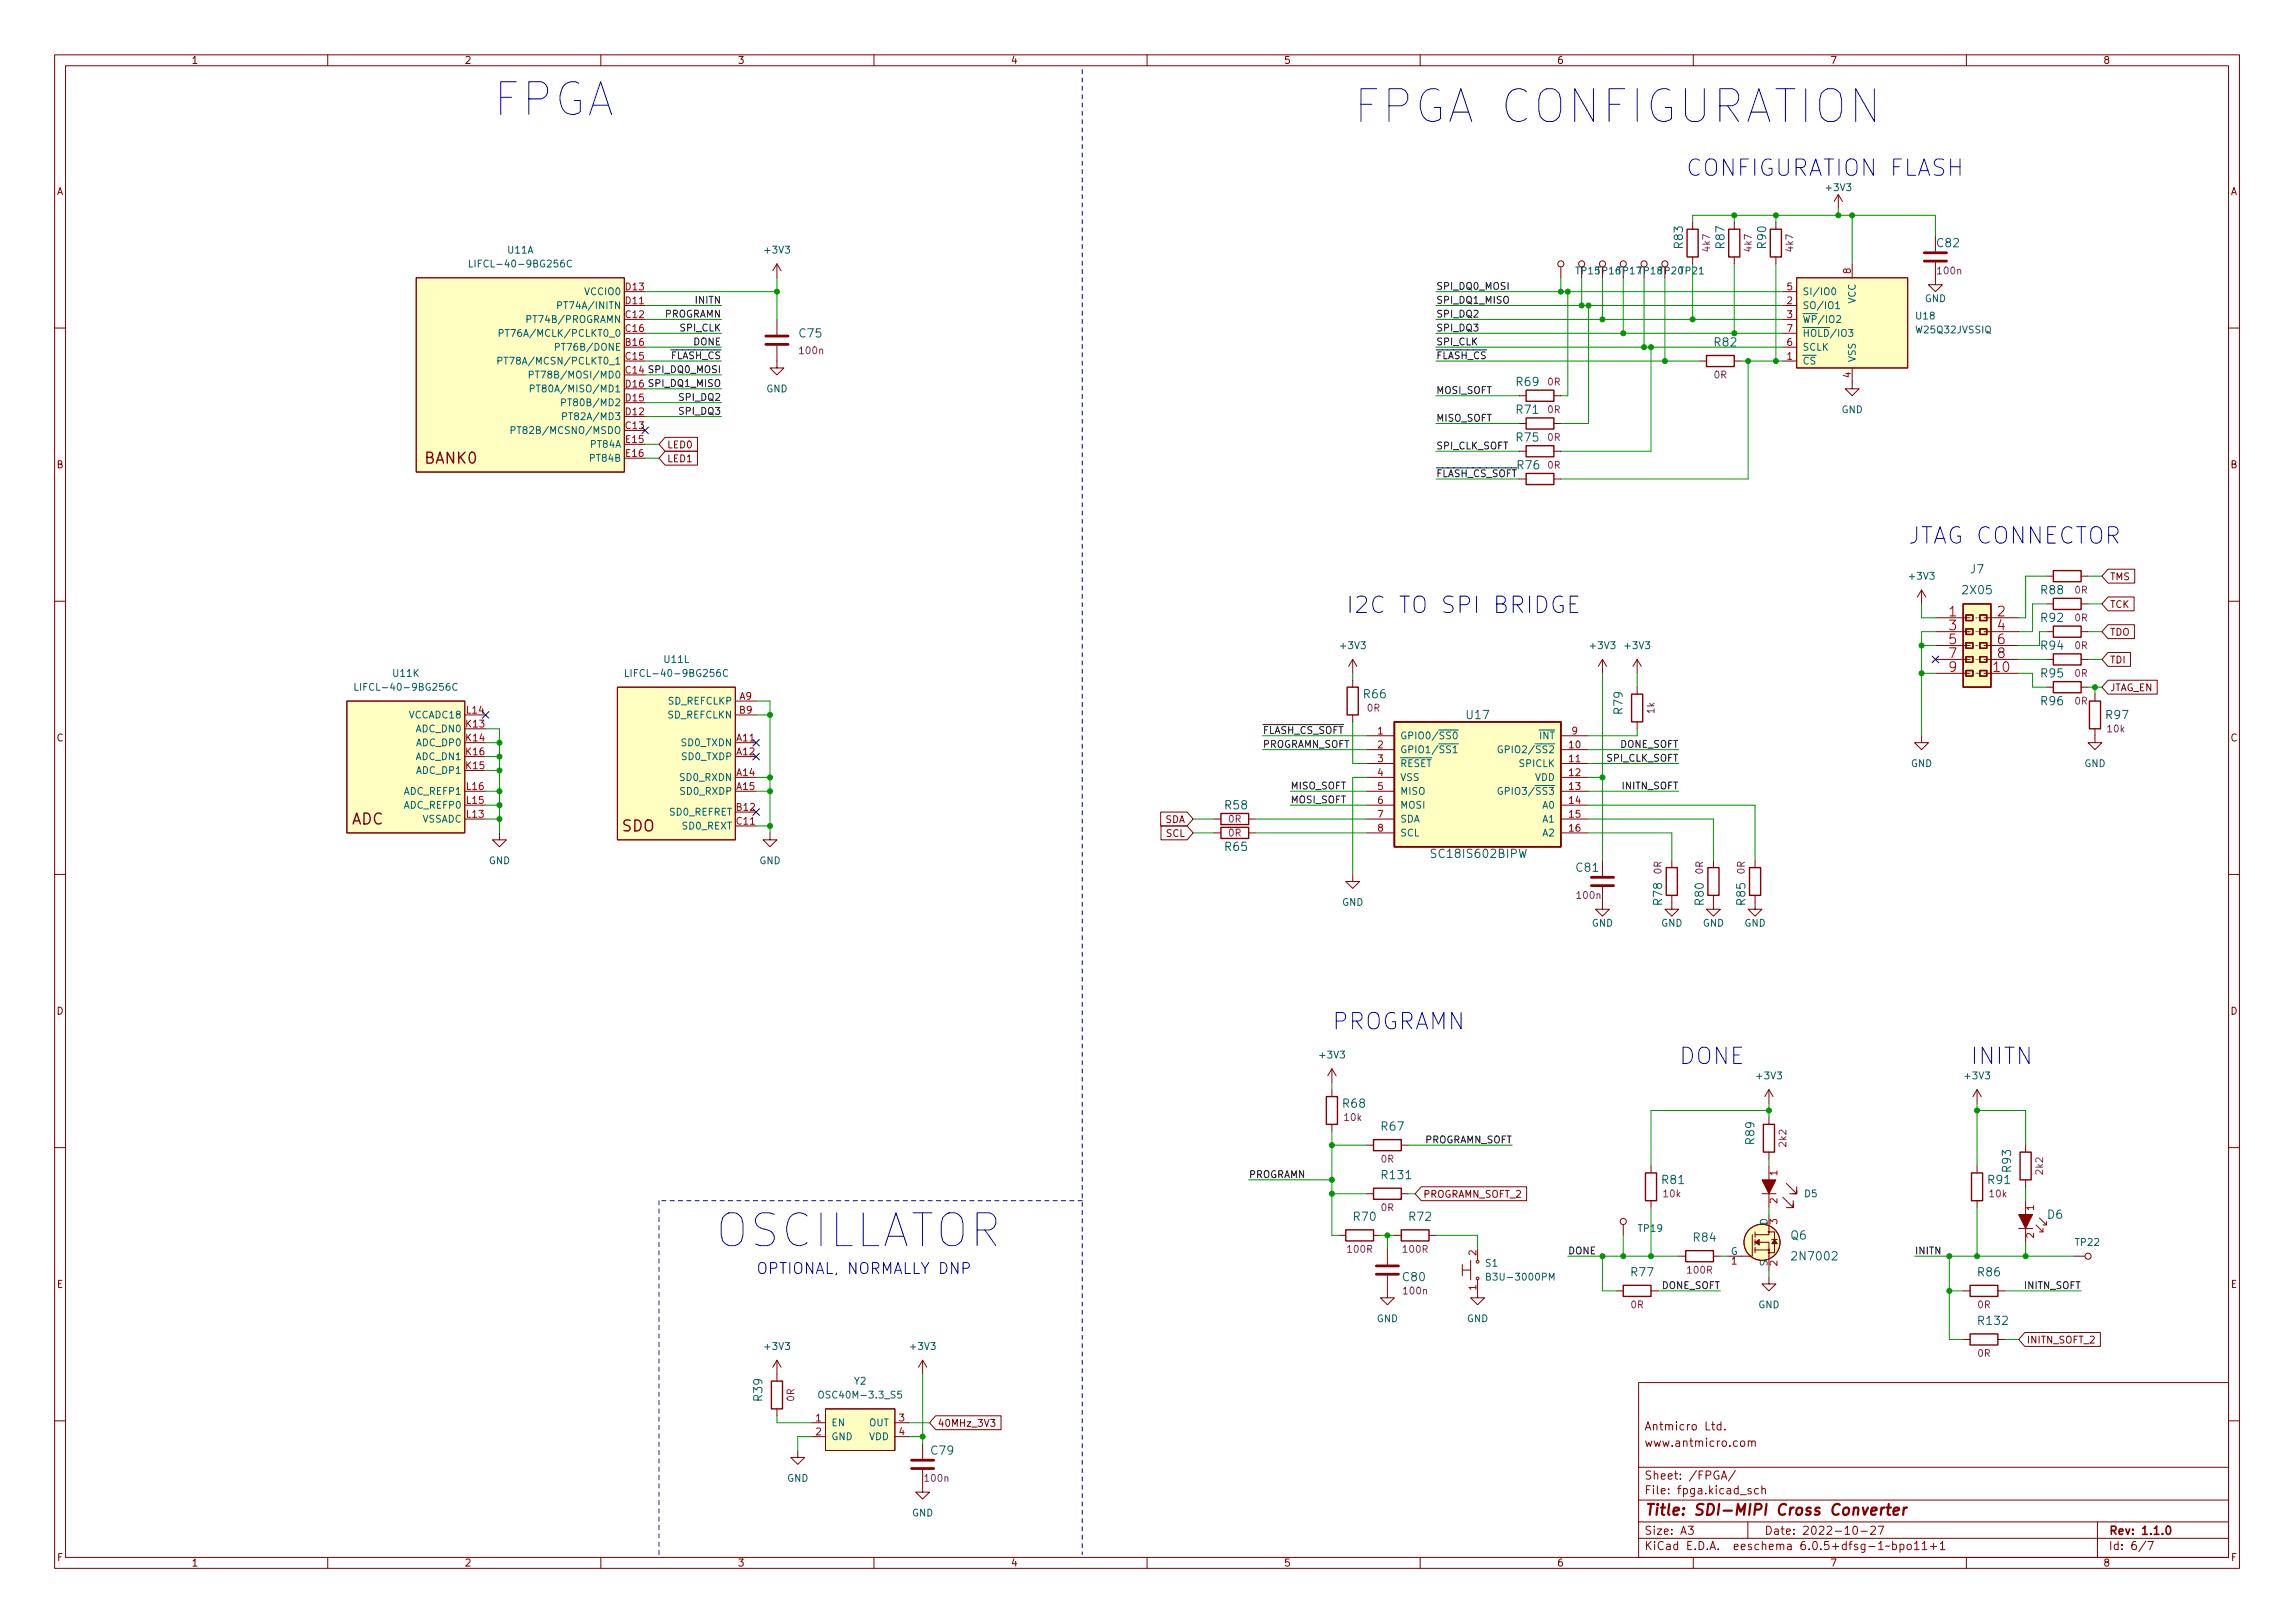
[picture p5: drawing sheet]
<svg xmlns="http://www.w3.org/2000/svg" width="420mm" height="297mm" viewBox="0 0 420 297" stroke-linecap="round" stroke-linejoin="round" font-family="sans-serif">
<defs><g id="words">
<g font-size="8.4" fill="#0000c2">
<text x="90.2" y="21.2">FPGA</text>
<text x="247.6" y="22.5">FPGA CONFIGURATION</text>
<text x="130.8" y="228.3">OSCILLATOR</text>
</g>
<g font-size="4.2" fill="#0000c2">
<text x="308.6" y="32.2">CONFIGURATION FLASH</text>
<text x="349.2" y="99.5">JTAG CONNECTOR</text>
<text x="246.4" y="112.2">I2C TO SPI BRIDGE</text>
<text x="243.8" y="188.4">PROGRAMN</text>
<text x="307.3" y="194.8">DONE</text>
<text x="360.7" y="194.8">INITN</text>
</g>
<g font-size="2.8" fill="#840000">
<text x="77.8" y="84.9">BANK0</text>
<text x="64.3" y="150.9">ADC</text>
<text x="113.8" y="152.2">SDO</text>
<text x="301" y="277.3">Title: SDI-MIPI Cross Converter</text>
</g>
<text font-size="2.8" fill="#0000c2" x="138.4" y="233.2">OPTIONAL, NORMALLY DNP</text>
<g font-size="2.5" fill="#a90000">
<text x="356.8" y="112.8">1</text>
<text x="365.7" y="112.8">2</text>
<text x="356.8" y="115.4">3</text>
<text x="356.8" y="117.9">5</text>
<text x="365.7" y="115.4">4</text>
<text x="365.7" y="117.9">6</text>
<text x="356.8" y="120.4">7</text>
<text x="356.8" y="123">9</text>
<text x="365" y="123">10</text>
<text x="365.7" y="120.4">8</text>
</g>
<g font-size="2.1" fill="#006464">
<text x="308.1" y="45.4" transform="rotate(-90 308.1 45.4)">R83</text>
<text x="315.7" y="45.4" transform="rotate(-90 315.7 45.4)">R87</text>
<text x="323.3" y="45.4" transform="rotate(-90 323.3 45.4)">R90</text>
<text x="354.7" y="45.2">C82</text>
<text x="146.4" y="61.8">C75</text>
<text x="313.9" y="63.4">R82</text>
<text x="277.7" y="70.6">R69</text>
<text x="277.7" y="75.7">R71</text>
<text x="277.7" y="80.8">R75</text>
<text x="277.9" y="85.9">R76</text>
<text x="360.8" y="104.9">J7</text>
<text x="359.5" y="108.7">2X05</text>
<text x="373.7" y="108.7">R88</text>
<text x="373.7" y="113.8">R92</text>
<text x="373.7" y="118.9">R94</text>
<text x="373.7" y="124">R95</text>
<text x="249.7" y="127.8">R66</text>
<text x="268.6" y="131.6">U17</text>
<text x="297.1" y="130.6" transform="rotate(-90 297.1 130.6)">R79</text>
<text x="373.7" y="129.1">R96</text>
<text x="385.6" y="131.6">R97</text>
<text x="224.3" y="148.1">R58</text>
<text x="224.3" y="155.7">R65</text>
<text x="262.5" y="157">SC18IS602BIPW</text>
<text x="288.7" y="159.5">C81</text>
<text x="304.3" y="165.6" transform="rotate(-90 304.3 165.6)">R78</text>
<text x="311.9" y="165.6" transform="rotate(-90 311.9 165.6)">R80</text>
<text x="319.5" y="165.6" transform="rotate(-90 319.5 165.6)">R85</text>
<text x="245.9" y="202.7">R68</text>
<text x="253" y="206.9">R67</text>
<text x="321.2" y="209.4" transform="rotate(-90 321.2 209.4)">R89</text>
<text x="253.1" y="215.8">R131</text>
<text x="368.2" y="214.4" transform="rotate(-90 368.2 214.4)">R93</text>
<text x="304.4" y="216.7">R81</text>
<text x="364" y="216.7">R91</text>
<text x="247.9" y="223.4">R70</text>
<text x="258" y="223.4">R72</text>
<text x="310.1" y="227.2">R84</text>
<text x="327.9" y="226.9">Q6</text>
<text x="374.9" y="223">D6</text>
<text x="298.7" y="233.6">R77</text>
<text x="328.5" y="230.7">2N7002</text>
<text x="362.2" y="233.6">R86</text>
<text x="256.9" y="234.5">C80</text>
<text x="362.3" y="242.5">R132</text>
<text x="139.6" y="256.3" transform="rotate(-90 139.6 256.3)">R39</text>
<text x="170.5" y="266.2">C79</text>
</g>
<g font-size="2.1" fill="#840000">
<text x="301" y="261.8">Antmicro Ltd.</text>
<text x="301" y="264.8">www.antmicro.com</text>
<text x="301" y="273.5">File: fpga.kicad_sch</text>
<text x="301" y="270.8">Sheet: /FPGA/</text>
<text x="301" y="280.9">Size: A3</text>
<text x="323" y="280.9">Date: 2022-10-27</text>
<text x="386" y="280.9">Rev: 1.1.0</text>
<text x="301" y="283.7">KiCad E.D.A. eeschema 6.0.5+dfsg-1~bpo11+1</text>
<text x="386" y="283.7">Id: 6/7</text>
</g>
<g font-size="1.8" fill="#840000">
<text x="35" y="11.7">1</text>
<text x="85" y="11.7">2</text>
<text x="135" y="11.7">3</text>
<text x="185" y="11.7">4</text>
<text x="235" y="11.7">5</text>
<text x="285" y="11.7">6</text>
<text x="335" y="11.7">7</text>
<text x="385" y="11.7">8</text>
<text x="10.3" y="35.7">A</text>
<text x="408.3" y="35.7">A</text>
<text x="122.1" y="82">LED0</text>
<text x="10.3" y="85.7">B</text>
<text x="122.1" y="84.6">LED1</text>
<text x="408.3" y="85.7">B</text>
<text x="386.2" y="106.2">TMS</text>
<text x="386.2" y="111.3">TCK</text>
<text x="386.2" y="116.3">TDO</text>
<text x="386.2" y="121.4">TDI</text>
<text x="386.2" y="126.5">JTAG_EN</text>
<text x="10.3" y="135.7">C</text>
<text x="408.3" y="135.7">C</text>
<text x="213.3" y="150.6">SDA</text>
<text x="213.5" y="153.2">SCL</text>
<text x="10.3" y="185.7">D</text>
<text x="408.3" y="185.7">D</text>
<text x="260.5" y="219.2">PROGRAMN_SOFT_2</text>
<text x="10.4" y="235.7">E</text>
<text x="408.4" y="235.7">E</text>
<text x="371" y="245.9">INITN_SOFT_2</text>
<text x="171.6" y="261.1">40MHz_3V3</text>
<text x="10.4" y="285.7">F</text>
<text x="35" y="286.7">1</text>
<text x="85" y="286.7">2</text>
<text x="135" y="286.7">3</text>
<text x="185" y="286.7">4</text>
<text x="235" y="286.7">5</text>
<text x="285" y="286.7">6</text>
<text x="335" y="286.7">7</text>
<text x="385" y="286.7">8</text>
<text x="408.4" y="285.7">F</text>
</g>
<g font-size="1.8" fill="#006464">
<text x="334.5" y="35">+3V3</text>
<text x="93" y="46.4">U11A</text>
<text x="140.2" y="46.4">+3V3</text>
<text x="87.2" y="48.9">LIFCL-40-9BG256C</text>
<text x="288.6" y="50.2">TP15TP16TP17TP18TP20TP21</text>
<text x="97.3" y="59.1">PT74B/PROGRAMN</text>
<text x="107.2" y="54">VCCIO0</text>
<text x="329.9" y="56.6">SO/IO1</text>
<text x="329.9" y="59.1">~{WP}/IO2</text>
<text x="329.9" y="54">SI/IO0</text>
<text x="339.7" y="55.6" transform="rotate(-90 339.7 55.6)">VCC</text>
<text x="350.9" y="58.5">U18</text>
<text x="352.4" y="55.3">GND</text>
<text x="93.4" y="61.6">PT76A/MCLK/PCLKT0_0</text>
<text x="329.9" y="64.2">SCLK</text>
<text x="329.9" y="61.6">~{HOLD}/IO3</text>
<text x="350.9" y="61">W25Q32JVSSIQ</text>
<text x="93.3" y="66.7">PT78A/MCSN/PCLKT0_1</text>
<text x="99" y="69.3">PT78B/MOSI/MD0</text>
<text x="99" y="71.8">PT80A/MISO/MD1</text>
<text x="140.3" y="71.8">GND</text>
<text x="329.9" y="66.7">~{CS}</text>
<text x="339.7" y="66.3" transform="rotate(-90 339.7 66.3)">VSS</text>
<text x="104.1" y="76.9">PT82A/MD3</text>
<text x="104.1" y="74.3">PT80B/MD2</text>
<text x="337.1" y="75.6">GND</text>
<text x="95.4" y="79.4">PT82B/MCSNO/MSDO</text>
<text x="108.3" y="82">PT84A</text>
<text x="108.3" y="84.5">PT84B</text>
<text x="349.7" y="106.1">+3V3</text>
<text x="245.6" y="118.8">+3V3</text>
<text x="291.3" y="118.8">+3V3</text>
<text x="297.6" y="118.8">+3V3</text>
<text x="72" y="123.9">U11K</text>
<text x="115.8" y="123.9">LIFCL-40-9BG256C</text>
<text x="121.7" y="121.3">U11L</text>
<text x="66.3" y="126.4">LIFCL-40-9BG256C</text>
<text x="75" y="131.5">VCCADC18</text>
<text x="122.2" y="131.5">SD_REFCLKN</text>
<text x="122.3" y="128.9">SD_REFCLKP</text>
<text x="76.2" y="134">ADC_DN0</text>
<text x="76.3" y="136.6">ADC_DP0</text>
<text x="124.9" y="136.6">SD0_TXDN</text>
<text x="256.3" y="135.3">GPIO0/~{SS0}</text>
<text x="256.3" y="137.8">GPIO1/~{SS1}</text>
<text x="274.1" y="137.8">GPIO2/~{SS2}</text>
<text x="280.5" y="135.3">~{INT}</text>
<text x="76.2" y="139.1">ADC_DN1</text>
<text x="76.3" y="141.6">ADC_DP1</text>
<text x="124.7" y="142.9">SD0_RXDN</text>
<text x="125" y="139.1">SD0_TXDP</text>
<text x="256.3" y="140.4">~{RESET}</text>
<text x="256.3" y="142.9">VSS</text>
<text x="278.2" y="140.4">SPICLK</text>
<text x="281" y="142.9">VDD</text>
<text x="349.8" y="140.4">GND</text>
<text x="381.6" y="140.4">GND</text>
<text x="74.1" y="148">ADC_REFP0</text>
<text x="74.1" y="145.5">ADC_REFP1</text>
<text x="122.6" y="149.3">SD0_REFRET</text>
<text x="124.8" y="145.5">SD0_RXDP</text>
<text x="256.3" y="145.5">MISO</text>
<text x="256.3" y="148">MOSI</text>
<text x="274.1" y="145.5">GPIO3/~{SS3}</text>
<text x="282.5" y="148">A0</text>
<text x="77.2" y="150.5">VSSADC</text>
<text x="125" y="151.8">SD0_REXT</text>
<text x="256.3" y="150.5">SDA</text>
<text x="256.3" y="153.1">SCL</text>
<text x="282.5" y="150.5">A1</text>
<text x="282.5" y="153.1">A2</text>
<text x="89.5" y="158.2">GND</text>
<text x="139" y="158.2">GND</text>
<text x="245.7" y="165.8">GND</text>
<text x="291.4" y="169.6">GND</text>
<text x="304.1" y="169.6">GND</text>
<text x="311.7" y="169.6">GND</text>
<text x="319.3" y="169.6">GND</text>
<text x="241.8" y="193.7">+3V3</text>
<text x="321.8" y="197.5">+3V3</text>
<text x="359.9" y="197.5">+3V3</text>
<text x="330.4" y="219.1">D5</text>
<text x="300" y="225.5">TP19</text>
<text x="323.6" y="224.2" transform="rotate(-90 323.6 224.2)">D</text>
<text x="272" y="231.8">S1</text>
<text x="316.8" y="229.7">G</text>
<text x="323.6" y="231.8" transform="rotate(-90 323.6 231.8)">S</text>
<text x="380" y="228">TP22</text>
<text x="273" y="234.4">B3U-3000PM</text>
<text x="321.9" y="239.4">GND</text>
<text x="252" y="242">GND</text>
<text x="268.5" y="242">GND</text>
<text x="140.2" y="247.1">+3V3</text>
<text x="166.8" y="247.1">+3V3</text>
<text x="150.7" y="255.9">OSC40M-3.3_S5</text>
<text x="156.4" y="253.4">Y2</text>
<text x="152.1" y="261">EN</text>
<text x="152.1" y="263.6">GND</text>
<text x="159.1" y="261">OUT</text>
<text x="159.1" y="263.6">VDD</text>
<text x="144.1" y="271.2">GND</text>
<text x="166.9" y="277.5">GND</text>
</g>
<g font-size="1.8" fill="#840084">
<text x="313.1" y="46" transform="rotate(-90 313.1 46)">4k7</text>
<text x="320.7" y="46" transform="rotate(-90 320.7 46)">4k7</text>
<text x="328.3" y="46" transform="rotate(-90 328.3 46)">4k7</text>
<text x="354.9" y="50.2">100n</text>
<text x="146.5" y="64.8">100n</text>
<text x="283.3" y="70.5">0R</text>
<text x="313.8" y="69.3">0R</text>
<text x="283.3" y="75.6">0R</text>
<text x="283.3" y="80.7">0R</text>
<text x="283.3" y="85.8">0R</text>
<text x="379.9" y="108.6">0R</text>
<text x="379.9" y="113.7">0R</text>
<text x="379.9" y="118.8">0R</text>
<text x="379.9" y="123.9">0R</text>
<text x="250.3" y="130.2">0R</text>
<text x="302.9" y="130.6" transform="rotate(-90 302.9 130.6)">1k</text>
<text x="379.9" y="128.9">0R</text>
<text x="385.9" y="134">10k</text>
<text x="224.9" y="153.1">0R</text>
<text x="224.9" y="150.5">0R</text>
<text x="304.2" y="159.9" transform="rotate(-90 304.2 159.9)">0R</text>
<text x="311.8" y="159.9" transform="rotate(-90 311.8 159.9)">0R</text>
<text x="319.4" y="159.9" transform="rotate(-90 319.4 159.9)">0R</text>
<text x="288.8" y="164.5">100n</text>
<text x="246.2" y="205.1">10k</text>
<text x="327" y="209.8" transform="rotate(-90 327 209.8)">2k2</text>
<text x="252.9" y="212.8">0R</text>
<text x="374" y="214.9" transform="rotate(-90 374 214.9)">2k2</text>
<text x="252.9" y="221.7">0R</text>
<text x="304.6" y="219.1">10k</text>
<text x="364.3" y="219.1">10k</text>
<text x="246.8" y="229.3">100R</text>
<text x="257" y="229.3">100R</text>
<text x="309" y="233.1">100R</text>
<text x="257.1" y="236.9">100n</text>
<text x="298.6" y="239.4">0R</text>
<text x="362.1" y="239.4">0R</text>
<text x="362.1" y="248.3">0R</text>
<text x="145.4" y="256.4" transform="rotate(-90 145.4 256.4)">0R</text>
<text x="169.4" y="271.2">100n</text>
</g>
<g font-size="1.8" fill="#a90000">
<text x="114.6" y="53.1">D13</text>
<text x="327.2" y="53.1">5</text>
<text x="338.8" y="50.1" transform="rotate(-90 338.8 50.1)">8</text>
<text x="114.6" y="58.2">C12</text>
<text x="114.6" y="55.7">D11</text>
<text x="327.2" y="55.7">2</text>
<text x="327.2" y="58.2">3</text>
<text x="114.6" y="63.3">B16</text>
<text x="114.6" y="65.8">C15</text>
<text x="114.6" y="60.7">C16</text>
<text x="327.2" y="65.8">1</text>
<text x="327.2" y="63.3">6</text>
<text x="327.2" y="60.7">7</text>
<text x="114.6" y="68.4">C14</text>
<text x="114.6" y="70.9">D16</text>
<text x="338.8" y="69.1" transform="rotate(-90 338.8 69.1)">4</text>
<text x="114.6" y="76">D12</text>
<text x="114.6" y="73.4">D15</text>
<text x="114.6" y="78.5">C13</text>
<text x="114.6" y="81.1">E15</text>
<text x="114.6" y="83.6">E16</text>
<text x="85.5" y="130.6">L14</text>
<text x="135.4" y="128.1">A9</text>
<text x="135.4" y="130.6">B9</text>
<text x="85.4" y="133.1">K13</text>
<text x="85.4" y="135.7">K14</text>
<text x="134.9" y="135.7">A11</text>
<text x="252.2" y="134.4">1</text>
<text x="252.2" y="136.9">2</text>
<text x="287.3" y="136.9">10</text>
<text x="287.8" y="134.4">9</text>
<text x="85.4" y="140.8">K15</text>
<text x="85.4" y="138.2">K16</text>
<text x="134.9" y="138.2">A12</text>
<text x="134.9" y="142">A14</text>
<text x="252.2" y="139.5">3</text>
<text x="252.2" y="142">4</text>
<text x="287.3" y="139.5">11</text>
<text x="287.3" y="142">12</text>
<text x="85.5" y="149.6">L13</text>
<text x="85.5" y="147.1">L15</text>
<text x="85.5" y="144.6">L16</text>
<text x="134.9" y="144.6">A15</text>
<text x="134.9" y="148.4">B12</text>
<text x="252.2" y="144.6">5</text>
<text x="252.2" y="147.1">6</text>
<text x="252.2" y="149.6">7</text>
<text x="287.3" y="144.6">13</text>
<text x="287.3" y="147.1">14</text>
<text x="287.3" y="149.6">15</text>
<text x="134.9" y="150.9">C11</text>
<text x="252.2" y="152.2">8</text>
<text x="287.3" y="152.2">16</text>
<text x="325.4" y="215.2" transform="rotate(-90 325.4 215.2)">1</text>
<text x="325.4" y="220.2" transform="rotate(-90 325.4 220.2)">2</text>
<text x="372.4" y="221.5" transform="rotate(-90 372.4 221.5)">1</text>
<text x="325.4" y="224" transform="rotate(-90 325.4 224)">3</text>
<text x="372.4" y="226.6" transform="rotate(-90 372.4 226.6)">2</text>
<text x="270.3" y="229.8" transform="rotate(-90 270.3 229.8)">2</text>
<text x="317" y="231.4">1</text>
<text x="325.4" y="231.7" transform="rotate(-90 325.4 231.7)">2</text>
<text x="270.3" y="236.1" transform="rotate(-90 270.3 236.1)">1</text>
<text x="149.4" y="260.1">1</text>
<text x="149.4" y="262.7">2</text>
<text x="164.6" y="260.1">3</text>
<text x="164.6" y="262.7">4</text>
</g>
<g font-size="1.8" fill="#0f0f0f">
<text x="262.9" y="53">SPI_DQ0_MOSI</text>
<text x="121.6" y="58.1">PROGRAMN</text>
<text x="127.5" y="55.6">INITN</text>
<text x="262.9" y="58.1">SPI_DQ2</text>
<text x="262.9" y="55.6">SPI_DQ1_MISO</text>
<text x="121.4" y="65.7">~{FLASH_CS}</text>
<text x="124.6" y="60.6">SPI_CLK</text>
<text x="127" y="63.2">DONE</text>
<text x="262.9" y="65.7">~{FLASH_CS}</text>
<text x="262.9" y="63.2">SPI_CLK</text>
<text x="262.9" y="60.6">SPI_DQ3</text>
<text x="119.1" y="68.3">SPI_DQ0_MOSI</text>
<text x="119.1" y="70.8">SPI_DQ1_MISO</text>
<text x="124.6" y="75.9">SPI_DQ3</text>
<text x="124.6" y="73.3">SPI_DQ2</text>
<text x="262.9" y="72.1">MOSI_SOFT</text>
<text x="262.9" y="77.2">MISO_SOFT</text>
<text x="262.9" y="82.2">SPI_CLK_SOFT</text>
<text x="262.9" y="87.3">~{FLASH_CS_SOFT}</text>
<text x="231.1" y="136.8">PROGRAMN_SOFT</text>
<text x="231.1" y="134.3">~{FLASH_CS_SOFT}</text>
<text x="296.5" y="136.8">DONE_SOFT</text>
<text x="294.2" y="139.4">SPI_CLK_SOFT</text>
<text x="236.2" y="147">MOSI_SOFT</text>
<text x="236.2" y="144.5">MISO_SOFT</text>
<text x="297" y="144.5">INITN_SOFT</text>
<text x="260.6" y="209.2">PROGRAMN_SOFT</text>
<text x="228.6" y="215.6">PROGRAMN</text>
<text x="287" y="229.6">DONE</text>
<text x="350.5" y="229.6">INITN</text>
<text x="304.1" y="235.9">DONE_SOFT</text>
<text x="370.7" y="235.9">INITN_SOFT</text>
</g>
</g></defs>
<g fill="none" stroke="#840000" stroke-width=".18">
<path d="M10 10h400v277h-400zM12 12h396v273h-396zM60 10v2M110 10v2M160 10v2M210 10v2M260 10v2M310 10v2M360 10v2M336.5 35.6l-.7 1.3M336.5 35.6v2.5M336.5 35.6l.8 1.3"/>
<path d="M76.2 50.8h38.1v35.6h-38.1zM114.3 58.5h3.8M114.3 55.9h3.8M114.3 53.4h3.8M142.2 48.3v2.5M142.2 58.5v2.8M142.2 48.3l.8 1.3M142.2 48.3l-.7 1.3M285.7 48.9v1.9M309.9 40.7v1.2M309.9 47v1.3M317.5 40.7v1.2"/>
<path d="M317.5 47v1.3M325.1 40.7v1.2M325.1 47v1.3M326.4 58.5h2.5M326.4 55.9h2.5M326.4 53.4h2.5M328.9 50.8h20.3v16.5h-20.3zM339.1 48.3v2.5M354.3 48v4.1h1.3l-1.3 1.3-1.2-1.3h1.2M10 60h2M114.3 63.5h3.8M114.3 78.8h3.8"/>
<path d="M114.3 68.6h3.8M114.3 66.1h3.8M114.3 61h3.8M114.3 76.2h3.8M114.3 73.7h3.8M114.3 71.2h3.8M142.2 63.3v4h-1.2l1.2 1.3 1.3-1.3h-1.3M278.1 77.5h1.3M278.1 72.4h1.3M284.5 77.5h1.2M284.5 72.4h1.2M311.1 66.1h1.3"/>
<path d="M317.5 66.1h1.3M326.4 63.5h2.5M326.4 66.1h2.5M326.4 61h2.5M339.1 67.3v3.9h1.3l-1.3 1.2-1.3-1.2h1.3M408 60h2M114.3 81.3h3.8M114.3 83.9h3.8M121.8 82.6h5.9v2.5h-5.9l-1.2-1.2zM121.8 80h5.9v2.6h-5.9l-1.2-1.3zM278.1 82.6h1.3M284.5 87.7h1.2"/>
<path d="M284.5 82.6h1.2M10 110h2M351.8 108l.8 1.3M351.8 108v2.5M351.8 108l-.8 1.3M354.3 115.6h6.4M354.3 113.1h6.4M354.3 118.1h6.4M363.2 115.6h6.4M363.2 113.1h6.4M363.2 118.1h6.4M374.6 115.6h1.3"/>
<path d="M374.6 105.4h1.3M374.6 110.5h1.3M381 115.6h1.3M381 105.4h1.3M381 110.5h1.3M385.9 119.4h4.1v2.6h-4.1l-1.1-1.3zM385.9 109.3h4.8v2.5h-4.8l-1.1-1.3zM385.9 114.3h4.9v2.6h-4.9l-1.1-1.3zM385.9 104.2h4.9v2.5h-4.9l-1.1-1.3zM408 110h2M63.5 128.3h21.6v24.1h-21.6zM85.1 135.9h3.8"/>
<path d="M85.1 138.5h3.8M85.1 130.8h3.8M85.1 133.4h3.8M113 125.8h21.6v27.9h-21.6zM134.6 135.9h3.8M134.6 138.5h3.8M134.6 128.3h3.8M134.6 130.8h3.8M247.6 120.7l.8 1.3M247.6 120.7v2.5M247.6 124.5v1.3M247.6 130.8v1.3"/>
<path d="M247.6 120.7l-.7 1.3M250.2 134.7h5.1M250.2 137.2h5.1M250.2 139.7h5.1M285.7 134.7h5.1M285.7 137.2h5.1M285.7 139.7h5.1M293.4 120.7v2.5M293.4 120.7l.7 1.3M293.4 120.7l-.8 1.3M299.7 120.7v2.5M299.7 125.8v1.2"/>
<path d="M299.7 132.1v1.3M299.7 120.7l.8 1.3M299.7 120.7l-.7 1.3M351.8 134.7v1.2h1.3l-1.3 1.3-1.3-1.3h1.3M354.3 120.7h6.4M354.3 123.2h6.4M363.2 120.7h6.4M363.2 123.2h6.4M374.6 125.8h1.3M374.6 120.7h1.3M381 125.8h1.3M381 120.7h1.3"/>
<path d="M383.5 133.4v2.5h1.3l-1.3 1.3-1.2-1.3h1.2M383.5 127v1.3M385.9 124.5h9v2.5h-9l-1.1-1.2zM85.1 144.8h3.8M85.1 147.4h3.8M85.1 149.9h3.8M85.1 141h3.8M91.4 152.4v1.3h1.3l-1.3 1.3-1.2-1.3h1.2M134.6 142.3h3.8M134.6 144.8h3.8M134.6 148.6h3.8M134.6 151.2h3.8"/>
<path d="M141 152.4v1.3h1.2l-1.2 1.3-1.3-1.3h1.3M212.5 148.6h4.8l1.1 1.3-1.1 1.3h-4.8zM212.6 151.2h4.7l1.1 1.2-1.1 1.3h-4.7zM222.2 149.9h1.3M222.2 152.4h1.3M228.6 149.9h1.3M228.6 152.4h1.3M250.2 142.3h5.1M250.2 144.8h5.1M250.2 147.4h5.1M250.2 149.9h5.1M250.2 152.4h5.1"/>
<path d="M285.7 142.3h5.1M285.7 144.8h5.1M285.7 147.4h5.1M285.7 149.9h5.1M285.7 152.4h5.1M293.4 157.5v2.8M306.1 157.5v1.3M313.7 157.5v1.3M321.3 157.5v1.3M10 160h2M247.6 160.1v1.2h1.3l-1.3 1.3-1.2-1.3h1.2M293.4 162.3v4.1h1.2l-1.2 1.3-1.3-1.3h1.3"/>
<path d="M306.1 163.9v2.5h1.2l-1.2 1.3-1.3-1.3h1.3M313.7 163.9v2.5h1.3l-1.3 1.3-1.3-1.3h1.3M321.3 163.9v2.5h1.3l-1.3 1.3-1.3-1.3h1.3M408 160h2M243.8 195.6v2.6M243.8 199.4v1.3M243.8 195.6l-.7 1.3M243.8 195.6l.8 1.3M323.8 199.4v2.6M323.8 199.4l.8 1.3M323.8 199.4l-.7 1.3M361.9 199.4l-.7 1.3"/>
<path d="M361.9 199.4v2.6M361.9 199.4l.8 1.3M10 210h2M243.8 205.8v1.2M250.2 218.5h1.3M250.2 209.6h1.3M256.5 218.5h1.3M256.5 209.6h1.3M260.2 217.2h19.3v2.5h-19.3l-1.1-1.2zM302.3 213.4v1.3M302.3 219.7v1.3M322.6 218.5h2.5"/>
<path d="M323.8 204.5v1.3M323.8 210.9v1.2M323.8 213.4v2.5M323.8 218.5v2.5M326.4 219.1l1.9 1.9v-.6v.6h-1.3M327 216.6l1.9 1.9v-.7v.7h-.6h.6M327.7 218.5h.6M328.3 219.7v.7M328.9 217.2v.6M361.9 213.4v1.3M361.9 219.7v1.3M370.8 209.6v1.3"/>
<path d="M370.8 215.9v1.3M370.8 219.7v2.6M408 210h2M245.1 226.1h1.3M251.5 226.1h1.2M254 233.5v4h1.3l-1.3 1.3-1.3-1.3h1.3M254 228.6v2.8M255.3 226.1h1.2M261.6 226.1h1.3M267.7 231.4v2.1M267.7 232.4h1.5M269.2 230.7v3.5"/>
<path d="M270.5 236.3v1.2h1.3l-1.3 1.3-1.3-1.3h1.3M270.5 229.9v.8M270.5 234.2v.8M295.9 236.3h1.3M297.2 224.2v1.9M302.3 236.3h1.2M307.3 229.9h1.3M313.7 229.9h1.3M320.8 226v3.9h-4.6M321.3 227.4h2.5v5M321.3 225.5v1M321.3 226.9v1"/>
<path d="M321.3 228.3v1M321.3 228.8h2.5M323.7 225.5h1.2v3.8h-1.2M323.8 233.7v1.3h1.3l-1.3 1.3-1.2-1.3h1.2M323.8 222.3v3.7h-2.5M324.4 226.9h1M359.4 236.3h1.3M365.8 236.3h1.2M369.6 224.8h2.5M370.8 224.8v2.6M372.7 224.2l1.3 1.3M373.4 222.9l1.2 1.3"/>
<path d="M374 224.8v.7h-.6M374.6 223.6v.6h-.6M379.7 229.9h1.9M142.2 249v3.8M142.2 257.8v1.3M142.2 249l.8 1.2M142.2 249l-.7 1.2M151.1 257.8h12.7v7.7h-12.7zM168.9 249v2.5M168.9 249l.8 1.2M168.9 249l-.8 1.2M171.3 259.1h12v2.6h-12l-1.1-1.3z"/>
<path d="M181.4 259.8h.7l-.4 .5 .4 .1v.5l-.2 .2-.5-.2M300 253h108v32h-108zM359.4 245.1h1.3M365.8 245.1h1.2M370.7 243.9h13.8v2.5h-13.8l-1.1-1.3zM10 260h2M146 265.5v1.2h1.3l-1.3 1.3-1.2-1.3h1.2M148.6 260.4h2.5M148.6 262.9h2.5M163.8 260.4h2.6M163.8 262.9h2.6M168.9 269v4.1h-1.3l1.3 1.3 1.3-1.3h-1.3"/>
<path d="M168.9 264.2v2.8M300 278.5h108M300 274.5h108M300 268.5h108M309.1 279.3h.9l-.5 .6 .4 .1v.7l-.2 .1h-.4l-.2-.1M313.3 260.7h.6M313.6 260.2v1.3l.3 .2M315.1 260.8l-.5-.1-.2 .3v.4l.1 .2h.6M315.1 260.2v1.5M315.1 270.7l.5-1.5 .5 1.5M315.3 270.3h.7M315.8 261.6v.1"/>
<path d="M317.7 269.1l-1.3 2M318.8 263.8l.3-.1 .3 .3v.4l-.3 .3-.3-.1-.2-.2v-.4zM320 278.5v3M320.1 263.9l.2-.2 .3 .1 .1 .9M320.1 263.7v1M320.6 272.5l-.4-.1-.2 .2 .1 .2 .5 .2v.3h-.6M320.7 263.9l.2-.2 .4 .1 .1 .9M321.9 272.5l-.4-.1-.3 .3v.4l.2 .2h.5M322.6 272.6l.2-.2 .3 .1 .1 .9M322.6 271.9v1.5M339.4 279.4l.2-.1a.8 .8 0 0 1 .5 .8 .8 .8 0 0 1-.5 .7 .99 .99 0 0 1-.2-1.4zM342.5 279.5l.6-.2 .2 .2 .1 .2-1 1.1h1"/>
<path d="M343.8 279.3h1.1l-.7 1.5M384 278.5v6.5M408 260h2M60 285v2M110 285v2M160 285v2M210 285v2M260 285v2M300 281.5h108M310 285v2M340.7 280.2h1.2M346.5 282.7l.4-.1 .3 .3v.4l-.1 .2h-.6"/>
<path d="M346.5 282.1v1.5M347.9 282.7l.4-.1 .3 .3v.4l-.2 .2h-.5M347.9 282.6v1.5M349.2 282.8l.2-.2 .5 .2v.5l-.1 .2-.4 .1-.2-.1zM350.5 282.5l.4-.4v1.5M350.5 283.6h.9M351.9 282.5l.5-.4v1.5M351.9 283.6h.9M353.4 283h1.2M354 282.5v1.1M355.2 282.5l.4-.4v1.5M355.2 283.6h.9"/>
<path d="M360 285v2M392.9 282l-1.3 2M393.2 282.1h1l-.6 1.5"/>
<circle cx="285.7" cy="48.3" r=".56"/>
<circle cx="289.6" cy="48.3" r=".56"/>
<circle cx="293.4" cy="48.3" r=".56"/>
<circle cx="297.2" cy="48.3" r=".56"/>
<circle cx="301" cy="48.3" r=".56"/>
<circle cx="304.8" cy="48.3" r=".56"/>
<circle cx="270.5" cy="234" r=".25"/>
<circle cx="270.5" cy="230.9" r=".25"/>
<circle cx="297.2" cy="223.6" r=".56"/>
<circle cx="322.6" cy="227.4" r="3.3"/>
<circle cx="323.9" cy="225.5" r=".13"/>
<circle cx="323.9" cy="229.3" r=".13"/>
<circle cx="323.9" cy="228.8" r=".13"/>
<circle cx="382.3" cy="229.9" r=".56"/>
</g>
<path d="M255.3 132.1h30.4v22.9h-30.4zM396.8 279.4l.1-.1a.8 .8 0 0 1 .5 .8 .8 .8 0 0 1-.5 .7 1 1 0 0 1-.1-1.4z" fill="none" stroke="#840000" stroke-width=".3"/>
<path d="M342.6 276.6l1-.2-.1-.4-.2-.1-.5 .1-.3 1 .3 .2 .6-.1M344.5 275.9l-.2 1.3M345 275.9l-.3 .1-.3 .3M345.4 275.9h.8M345.8 275.2l-.2 1.8 .1 .1 .3 .1M346.7 276.6l1-.2-.1-.4-.2-.1-.6 .1-.2 1 .3 .2 .6-.1M348.6 275.9l-.2 1.3M349.1 275.9l-.4 .1-.2 .3" fill="none" stroke="#840000" stroke-width=".4"/>
<g fill="none" stroke="#840000" stroke-width=".25">
<path d="M308.9 41.9h2v5.1h-2zM316.5 41.9h2v5.1h-2zM324.1 41.9h2v5.1h-2zM279.4 76.5h5.1v2h-5.1zM279.4 71.4h5.1v2h-5.1zM312.4 65.1h5.1v2h-5.1zM279.4 86.7h5.1v2h-5.1zM279.4 81.6h5.1v2h-5.1zM359.4 110.5h5.1v15.3h-5.1zM359.9 117.6h1.3v1.1h-1.3zM359.9 115.1h1.3v1h-1.3zM359.9 112.6h1.3v1h-1.3z"/>
<path d="M362.5 117.6h1.2v1.1h-1.2zM362.5 115.1h1.2v1h-1.2zM362.5 112.6h1.2v1h-1.2zM375.9 119.7h5.1v2h-5.1zM375.9 114.6h5.1v2h-5.1zM375.9 104.4h5.1v2.1h-5.1zM375.9 109.5h5.1v2h-5.1zM246.6 125.8h2.1v5h-2.1zM298.7 127h2v5.1h-2zM359.9 122.7h1.3v1h-1.3zM359.9 120.2h1.3v1h-1.3zM362.5 122.7h1.2v1h-1.2z"/>
<path d="M362.5 120.2h1.2v1h-1.2zM375.9 124.8h5.1v2h-5.1zM382.5 128.3h2.1v5.1h-2.1zM223.5 151.4h5.1v2.1h-5.1zM223.5 148.9h5.1v2h-5.1zM305.1 158.8h2v5.1h-2zM312.7 158.8h2v5.1h-2zM320.3 158.8h2v5.1h-2zM242.8 200.7h2.1v5.1h-2.1zM251.5 217.5h5v2h-5zM251.5 208.6h5v2h-5zM301.2 214.7h2.1v5h-2.1z"/>
<path d="M322.8 205.8h2.1v5.1h-2.1zM360.9 214.7h2.1v5h-2.1zM369.8 210.9h2.1v5h-2.1zM246.4 225.1h5.1v2h-5.1zM256.5 225.1h5.1v2h-5.1zM297.2 235.2h5.1v2.1h-5.1zM308.6 228.9h5.1v2h-5.1zM360.7 235.2h5.1v2.1h-5.1zM141.2 252.8h2.1v5h-2.1zM360.7 244.1h5.1v2.1h-5.1z"/>
</g>
<g fill="#ffffc2" stroke="#ffffc2" stroke-width=".18">
<path d="M255.3 132.1h30.4v22.9h-30.4z"/>
<path d="M151.1 257.8h12.7v7.7h-12.7z"/>
<path d="M113 125.8h21.6v27.9h-21.6z"/>
<path d="M76.2 50.8h38.1v35.6h-38.1z"/>
<path d="M328.9 50.8h20.3v16.5h-20.3z"/>
<path d="M63.5 128.3h21.6v24.1h-21.6z"/>
<path d="M359.4 110.5h5.1v15.3h-5.1z"/>
<path d="M359.9 122.7h1.3v1h-1.3z"/>
<path d="M359.9 120.2h1.3v1h-1.3z"/>
<path d="M359.9 117.6h1.3v1.1h-1.3z"/>
<path d="M359.9 115.1h1.3v1h-1.3z"/>
<path d="M359.9 112.6h1.3v1h-1.3z"/>
<path d="M362.5 122.7h1.2v1h-1.2z"/>
<path d="M362.5 120.2h1.2v1h-1.2z"/>
<path d="M362.5 117.6h1.2v1.1h-1.2z"/>
<path d="M362.5 115.1h1.2v1h-1.2z"/>
<path d="M362.5 112.6h1.2v1h-1.2z"/>
<circle cx="322.6" cy="227.4" r="3.3"/>
</g>
<path d="M352.3 47.8h4.1M352.3 46.3h4.1M140.2 63h4.1M140.2 61.5h4.1M291.3 162.1h4.1M291.3 160.6h4.1M252 233.2h4M252 231.7h4M166.9 268.8h4M166.9 267.2h4" fill="none" stroke="#840000" stroke-width=".51"/>
<g fill="none" stroke="#006464" stroke-width=".18">
<path d="M85.9 47.6v1.3h.6M96.5 58.4h.6l.1-.2-.1-.3-.6-.1v1.2M102.1 55.9l.6-.1 .1-.2v-.3l-.7-.1v1.3M103.2 55.2h.7M103.6 55.2v1.3M104.2 55.2h.9l-.6 1.3M104.6 47.7a.6 .6 0 0 0-.8 .4 .6 .6 0 0 0 .6 .8l.2-.1M105.8 55.2l-.3 .9h.8M106.1 55.6v.9M106.6 56.5l.4-1.3 .4 1.3M106.7 56.1h.6M108.8 55.2l-1.1 1.6"/>
<path d="M109.2 55.2v1.3M110.5 55.2v1.3l-.7-1.3v1.3M111.1 55.2v1.3M111.5 55.2h.8M111.9 55.2v1.3M113.4 55.2v1.3l-.7-1.3v1.3M335.5 52.8l.1-.1a.68 .68 0 0 1 .5 .6 .68 .68 0 0 1-.5 .7l-.3-.5zM336.1 55.6l.3-.4v1.3M336.1 56.5h.7M91.2 66h.6l.1-.2-.1-.3-.6-.1v1.3M91.4 61l.6-.1 .1-.2v-.3l-.7-.1v1.3M92.2 65.4h.8"/>
<path d="M92.5 60.3h.7M92.6 65.4v1.3M92.9 60.3v1.3M93.6 78.7h.6l.1-.2-.1-.3-.6-.1v1.3M94.7 78.1h.7M96.9 68.6l.6-.1 .1-.2v-.3l-.7-.1v1.3M97.1 71.1h.6l.1-.2v-.3l-.7-.1v1.2M98 67.9h.7M98.2 70.5h.7M98.4 67.9v1.3M98.5 70.5v1.2M101.7 63.5l.6-.1 .1-.1-.1-.3-.6-.2v1.3"/>
<path d="M102.8 62.8h.7M102.8 73.7l.6-.1 .2-.2-.1-.3-.7-.1v1.3M103 76.2l.6-.1 .1-.1v-.3l-.7-.2v1.3M103.1 62.8v1.3M103.8 62.8h.8l-.5 1.3M105.7 62.8l-.4 .1a.85 .85 0 0 0 0 1.2l.4-.1 .1-.4-.2-.3-.4 .1-.1 .2M106.3 63.4h.6l.1-.2-.1-.2-.6-.2v1.3h.5l.2-.1 .1-.3-.3-.3M108.5 62.8l-1.1 1.6M108.9 62.8a.64 .64 0 0 1 .8 .7 .64 .64 0 0 1-.8 .6zM110.2 63l.3-.2a.43 .43 0 0 1 .5 .5v.4a.42 .42 0 0 1-.4 .4 .42 .42 0 0 1-.5-.4zM112.3 62.8v1.3l-.8-1.3v1.3M112.9 63.4h.4"/>
<path d="M113.5 62.8h-.6v1.3h.6M361.8 115.6h.1M361.8 113.1h.1M361.8 118.1v.1M362.1 113.1h.1M362.1 118.1h.1M362.1 115.6h.1M65 125.1v1.2h.6M83.7 125.2a.6 .6 0 0 0-.9 .4 .6 .6 0 0 0 .6 .7l.3-.1M114.5 122.5v1.3h.6M133.2 122.7a.6 .6 0 0 0-.8 .4 .6 .6 0 0 0 .6 .7l.2-.1M361.8 120.7h.1"/>
<path d="M361.8 123.2h.1M362.1 123.2h.1M362.1 120.7h.1M272.2 233.6h.5l.1-.2v-.3l-.6-.1v1.3h.4l.2-.1 .1-.3-.3-.3M283.7 234.3v-1.3l.4 .9 .4-.9v1.3M150 254.8l.2-.2a.43 .43 0 0 1 .5 .4v.5a.42 .42 0 0 1-.4 .4 .42 .42 0 0 1-.4-.4zM165 254.6h-.6l-.1 .6 .2-.1 .4 .1 .2 .1-.1 .5-.2 .1-.5-.1"/>
</g>
<g fill="#840000" stroke="#840000" stroke-width=".18">
<path d="M322.6 215.9h2.5l-1.3 2.6z"/>
<path d="M321.3 227.4l.8-.5v1z"/>
<path d="M324.9 226.9l.5 .7h-1z"/>
<path d="M369.6 222.3h2.5l-1.3 2.5z"/>
</g>
<path d="M286 109.2a1.15 1.15 0 0 0-1.2 .1 1.15 1.15 0 0 0-.5 1.1 1.27 1.27 0 0 0 .4 1.3 1.27 1.27 0 0 0 1.3 .3l.2-.2v-1h-.6M287.5 110.5h1M288.9 109.1h-1.4v3h1.4M176.3 232.1h.8a.54 .54 0 0 0 .4-.5 .54 .54 0 0 0-.4-.5h-.8v2" fill="none" stroke="#0000c2" stroke-width=".18"/>
<path d="M198.1 12.7v271.8M120.6 219.7v64.8M198.1 219.7h-77.5" fill="none" stroke="#0000c2" stroke-width=".18" stroke-dasharray=".8 .8"/>
<g fill="none" stroke="#009600" stroke-width=".18">
<path d="M317.5 39.4v1.3M325.1 39.4v1.3M336.5 38.1v1.3M339.1 39.4v8.9M118.1 53.4h24.1M118.1 55.9h14M118.1 58.5h14M142.2 50.8v7.7M262.9 53.4h63.5M262.9 55.9h63.5M262.9 58.5h63.5M285.7 50.8v2.6"/>
<path d="M287 53.4v19h-1.3M289.6 50.8v5.1M290.8 55.9v21.6h-5.1M293.4 50.8v7.7M297.2 50.8v10.2M301 50.8v12.7M304.8 50.8v15.3M309.9 40.7v-1.3h44.4v3.8M309.9 48.3v10.2M317.5 48.3v12.7M325.1 48.3v17.8M118.1 66.1h14"/>
<path d="M118.1 61h14M118.1 63.5h14M118.1 76.2h14M118.1 73.7h14M118.1 71.2h14M118.1 68.6h14M262.9 66.1h48.2M262.9 77.5h15.2M262.9 61h63.5M262.9 63.5h63.5M262.9 72.4h15.2M302.3 63.5v19.1h-16.6"/>
<path d="M318.8 66.1h7.6M320 66.1v21.6h-34.3M118.1 81.3h2.5M118.1 83.9h2.5M262.9 82.6h15.2M262.9 87.7h15.2M351.8 110.5v2.6h2.5M351.8 118.1h2.5M354.3 115.6h-2.5v19.1M374.6 110.5h-2.5v5.1h-2.5M374.6 105.4h-3.8v7.7h-1.2M374.6 115.6h-1.2v2.5h-3.8"/>
<path d="M382.3 105.4h2.5M382.3 110.5h2.5M382.3 115.6h2.5M88.9 133.4h2.5v19M88.9 138.5h2.5M88.9 135.9h2.5M138.4 128.3h2.6v24.1M138.4 130.8h2.6M231.1 137.2h19.1M231.1 134.7h19.1M247.6 123.2v1.3M247.6 132.1v7.6h2.6"/>
<path d="M290.8 137.2h16.5M290.8 139.7h16.5M293.4 123.2v34.3M299.7 123.2v2.6M299.7 133.4v1.3h-8.9M351.8 123.2h2.5M369.6 123.2h2.5v2.6h2.5M369.6 120.7h5M382.3 125.8h2.5M382.3 120.7h2.5M383.5 125.8v1.2M88.9 147.4h2.5"/>
<path d="M88.9 144.8h2.5M88.9 149.9h2.5M88.9 141h2.5M138.4 144.8h2.6M138.4 151.2h2.6M138.4 142.3h2.6M218.4 149.9h3.8M218.4 152.4h3.8M229.9 149.9h20.3M229.9 152.4h20.3M236.2 147.4h14M236.2 144.8h14"/>
<path d="M250.2 142.3h-2.6v17.8M290.8 147.4h30.5v10.1M290.8 152.4h15.3v5.1M290.8 149.9h22.9v7.6M290.8 144.8h16.5M290.8 142.3h2.6M243.8 198.2v1.2M228.6 215.9h15.2M243.8 207v19.1h1.3M243.8 218.5h6.4M243.8 209.6h6.4M257.8 218.5h1.3"/>
<path d="M257.8 209.6h19.1M323.8 202v2.5M323.8 212.1v1.3M323.8 203.2h-21.5v10.2M361.9 203.2h8.9v6.4M361.9 202v11.4M370.8 217.2v2.5M252.7 226.1h2.6M254 226.1v2.5M262.9 226.1h7.6v2.5M287 229.9h20.3M293.4 229.9v6.4h2.5"/>
<path d="M297.2 226.1v3.8M302.3 221v8.9M303.5 236.3h11.5M315 229.9h1.2M323.8 221v1.3M323.8 232.4v1.3M350.5 229.9h29.2M356.9 236.3h2.5M356.9 229.9v15.2h2.5M361.9 221v8.9M367 236.3h14M370.8 227.4v2.5"/>
<path d="M142.2 259.1v1.3h6.4M168.9 251.5v12.7M367 245.1h2.6M148.6 262.9h-2.6v2.6M166.4 260.4h3.8M166.4 262.9h2.5"/>
</g>
<path d="M117.5 78.2l1.2 1.2M118.7 78.2l-1.2 1.2M88.3 130.2l1.2 1.3M89.5 130.2l-1.2 1.3M137.8 135.3l1.2 1.2M137.8 137.9l1.2 1.2M139 135.3l-1.2 1.2M139 137.9l-1.2 1.2M353.7 120.1l1.2 1.2M354.9 120.1l-1.2 1.2M137.8 148l1.2 1.2M139 148l-1.2 1.2" fill="none" stroke="#000084" stroke-width=".18"/>
<g fill="#009600" stroke="#009600" stroke-width=".18">
<circle cx="293.4" cy="142.3" r=".46"/>
<circle cx="290.8" cy="55.9" r=".46"/>
<circle cx="287" cy="53.4" r=".46"/>
<circle cx="285.7" cy="53.4" r=".46"/>
<circle cx="142.2" cy="53.4" r=".46"/>
<circle cx="141" cy="130.8" r=".46"/>
<circle cx="243.8" cy="209.6" r=".46"/>
<circle cx="243.8" cy="215.9" r=".46"/>
<circle cx="254" cy="226.1" r=".46"/>
<circle cx="243.8" cy="218.5" r=".46"/>
<circle cx="141" cy="151.2" r=".46"/>
<circle cx="141" cy="142.3" r=".46"/>
<circle cx="141" cy="144.8" r=".46"/>
<circle cx="91.4" cy="144.8" r=".46"/>
<circle cx="168.9" cy="262.9" r=".46"/>
<circle cx="302.3" cy="63.5" r=".46"/>
<circle cx="289.6" cy="55.9" r=".46"/>
<circle cx="301" cy="63.5" r=".46"/>
<circle cx="293.4" cy="58.5" r=".46"/>
<circle cx="297.2" cy="61" r=".46"/>
<circle cx="320" cy="66.1" r=".46"/>
<circle cx="325.1" cy="66.1" r=".46"/>
<circle cx="91.4" cy="135.9" r=".46"/>
<circle cx="91.4" cy="138.5" r=".46"/>
<circle cx="91.4" cy="149.9" r=".46"/>
<circle cx="91.4" cy="147.4" r=".46"/>
<circle cx="91.4" cy="141" r=".46"/>
<circle cx="309.9" cy="58.5" r=".46"/>
<circle cx="304.8" cy="66.1" r=".46"/>
<circle cx="317.5" cy="39.4" r=".46"/>
<circle cx="317.5" cy="61" r=".46"/>
<circle cx="339.1" cy="39.4" r=".46"/>
<circle cx="336.5" cy="39.4" r=".46"/>
<circle cx="325.1" cy="39.4" r=".46"/>
<circle cx="383.5" cy="125.8" r=".46"/>
<circle cx="351.8" cy="123.2" r=".46"/>
<circle cx="351.8" cy="118.1" r=".46"/>
<circle cx="356.9" cy="236.3" r=".46"/>
<circle cx="302.3" cy="229.9" r=".46"/>
<circle cx="323.8" cy="203.2" r=".46"/>
<circle cx="293.4" cy="229.9" r=".46"/>
<circle cx="297.2" cy="229.9" r=".46"/>
<circle cx="356.9" cy="229.9" r=".46"/>
<circle cx="361.9" cy="203.2" r=".46"/>
<circle cx="361.9" cy="229.9" r=".46"/>
<circle cx="370.8" cy="229.9" r=".46"/>
</g>
<use href="#words"/>
</svg>
